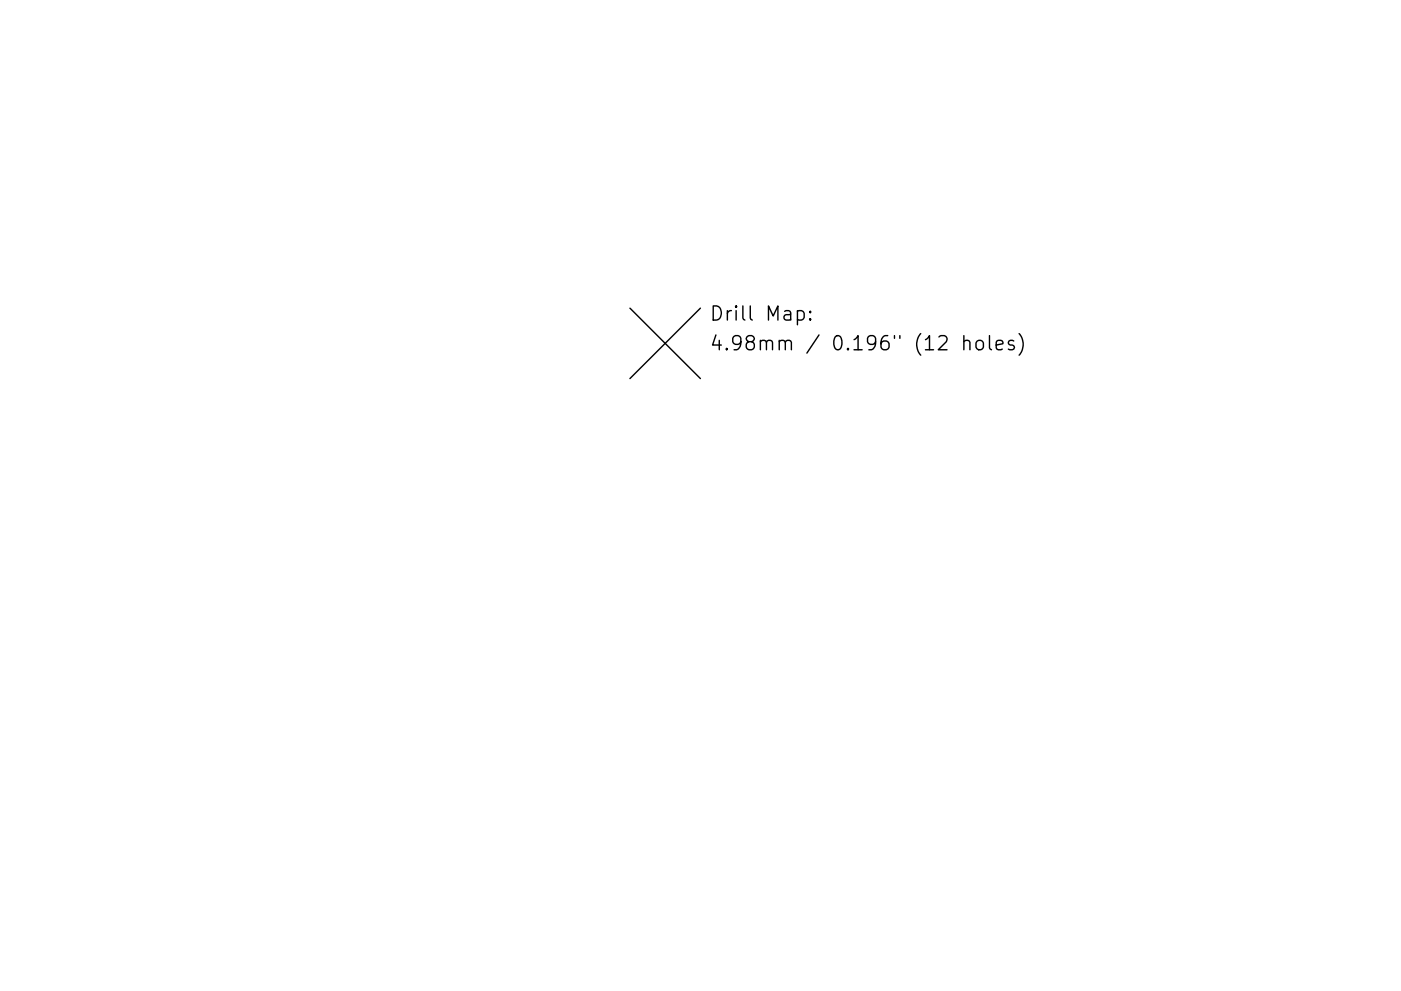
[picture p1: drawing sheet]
<svg xmlns="http://www.w3.org/2000/svg" width="297mm" height="210mm" viewBox="0 0 297 210" stroke-linecap="round" stroke-linejoin="round" font-family="sans-serif">
<defs><g id="words">
<g font-size="4.2">
<text x="150.5" y="68.1">Drill Map:</text>
<text x="150.5" y="74.4">4.98mm / 0.196&quot; (12 holes)</text>
</g>
</g></defs>
<path d="M133.6 65.4l14.9 14.9M148.5 65.4l-14.9 14.9M169.1 66.1l.8-.2 .6 .6v.8l-.3 .5-.3 .1-.8-.1M171.8 67.6l.1 .2-.1 .1-.2-.1 .2-.2v.3M171.8 66.1l.1 .1-.1 .1-.2-.1 .2-.1v.2M204.4 72.5a.74 .74 0 0 1 1.2 .1v1.6M204.4 71.2v3M207.1 72.5a.81 .81 0 0 1 .8-.3 .81 .81 0 0 1 .6 .6v.8a.81 .81 0 0 1-.8 .6 .81 .81 0 0 1-.8-.6v-.8zM209.8 71.2v2.6l.4 .4M211.2 73.2l1.4-.3-.1-.5-.9-.2-.4 .4v1.2l.2 .3 .2 .1 .9-.1M214.9 72.4l-.7-.2-.4 .4 .1 .5 1 .3 .2 .2-.2 .5-.3 .1-.8-.1M216.1 70.8a3.4 3.4 0 0 1 0 4.6" fill="none" stroke="#000" stroke-width=".3"/>
<use href="#words"/>
</svg>
